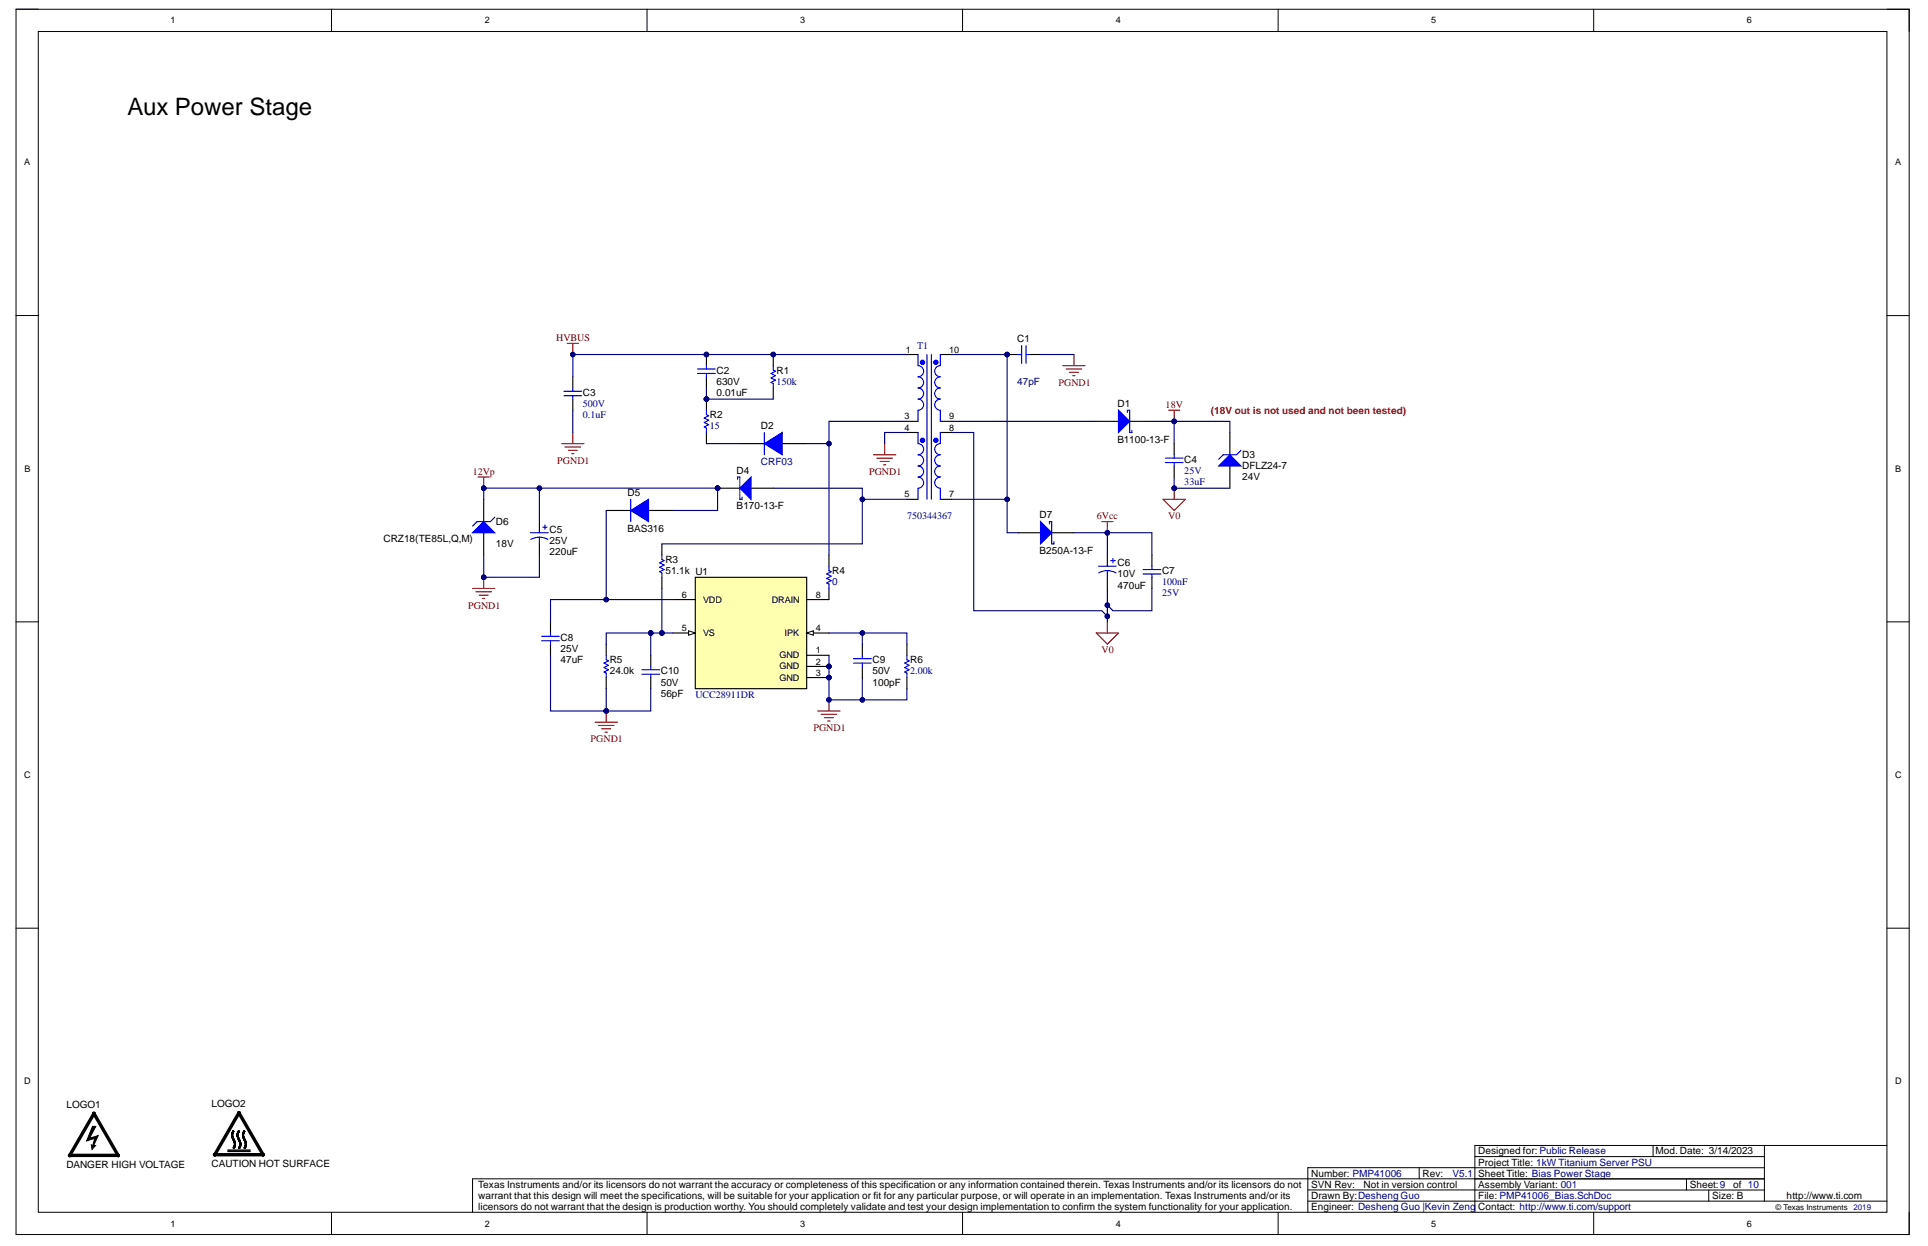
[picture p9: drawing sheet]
<svg xmlns="http://www.w3.org/2000/svg" width="432mm" height="279mm" viewBox="0 0 432 279" stroke-linecap="round" stroke-linejoin="round" font-family="sans-serif">
<defs><g id="words">
<text font-size="5.4" x="28.5" y="25.9">Aux Power Stage</text>
<g font-size="2.2" fill="#800000">
<text x="124.6" y="76.4">HVBUS</text>
<text x="237.1" y="86.4">PGND1</text>
<text x="261.1" y="91.4">18V</text>
<text x="105.9" y="106.4">12Vp</text>
<text x="124.8" y="103.9">PGND1</text>
<text x="194.6" y="106.4">PGND1</text>
<text x="245.7" y="116.3">6Vcc</text>
<text x="261.7" y="116.3">V0</text>
<text x="104.9" y="136.3">PGND1</text>
<text x="246.7" y="146.3">V0</text>
<text x="132.3" y="166.2">PGND1</text>
<text x="182.2" y="163.7">PGND1</text>
</g>
<g font-size="2.2">
<text x="227.8" y="76.7">C1</text>
<text x="160.5" y="83.7">C2</text>
<text x="173.9" y="83.7">R1</text>
<text x="130.6" y="88.7">C3</text>
<text x="160.5" y="86.2">630V</text>
<text x="160.5" y="88.7">0.01uF</text>
<text x="159" y="93.6">R2</text>
<text x="250.3" y="91.2">D1</text>
<text x="170.4" y="96.1">D2</text>
<text x="250.3" y="99.1">B1100-13-F</text>
<text x="165" y="106.1">D4</text>
<text x="265.2" y="103.6">C4</text>
<text x="278.2" y="107.6">24V</text>
<text x="278.2" y="102.6">D3</text>
<text x="278.2" y="105.1">DFLZ24-7</text>
<text x="140.5" y="111.1">D5</text>
<text x="111.1" y="117.6">D6</text>
<text x="123.1" y="119.3">C5</text>
<text x="140.5" y="119.1">BAS316</text>
<text x="165" y="114.1">B170-13-F</text>
<text x="232.8" y="116.1">D7</text>
<text x="85.9" y="121.3">CRZ18(TE85L,Q,M)</text>
<text x="111.1" y="122.6">18V</text>
<text x="123.1" y="121.8">25V</text>
<text x="123.1" y="124.3">220uF</text>
<text x="232.8" y="124.1">B250A-13-F</text>
<text x="149" y="128.6">51.1k U1</text>
<text x="149" y="126.1">R3</text>
<text x="186.4" y="128.6">R4</text>
<text x="250.3" y="129.3">10V</text>
<text x="250.3" y="131.8">470uF</text>
<text x="250.3" y="126.8">C6</text>
<text x="260.3" y="128.6">C7</text>
<text x="125.6" y="143.6">C8</text>
<text x="125.6" y="146">25V</text>
<text x="125.6" y="148.5">47uF</text>
<text x="136.6" y="148.5">R5</text>
<text x="195.4" y="148.5">C9</text>
<text x="203.9" y="148.5">R6</text>
<text x="136.6" y="151">24.0k</text>
<text x="148" y="153.5">50V</text>
<text x="148" y="151">C10</text>
<text x="195.4" y="151">50V</text>
<text x="195.4" y="153.5">100pF</text>
<text x="148" y="156">56pF</text>
<text x="14.9" y="248.1">LOGO1</text>
<text x="47.4" y="248">LOGO2</text>
<text x="14.9" y="261.5">DANGER HIGH VOLTAGE</text>
<text x="47.4" y="261.4">CAUTION HOT SURFACE</text>
<text x="293.7" y="263.5">Number: PMP41006</text>
<text x="318.6" y="263.5">Rev:</text>
<text x="331.1" y="263.5">Sheet Title: Bias Power Stage</text>
<text x="331.1" y="261">Project Title: 1kW Titanium Server PSU</text>
<text x="331.1" y="258.5">Designed for: Public Release</text>
<text x="370.7" y="258.5">Mod. Date: 3/14/2023</text>
<text x="107.1" y="266">Texas Instruments and/or its licensors do not warrant the accuracy or completeness of this specification or any information contained therein. Texas Instruments and/or its licensors do not</text>
<text x="107.1" y="268.5">warrant that this design will meet the specifications, will be suitable for your application or fit for any particular purpose, or will operate in an implementation. Texas Instruments and/or its</text>
<text x="293.7" y="268.5">Drawn By:Desheng Guo</text>
<text x="293.7" y="266">SVN Rev:</text>
<text x="305.4" y="266">Not in version control</text>
<text x="331.1" y="268.5">File: PMP41006_Bias.SchDoc</text>
<text x="331.1" y="266">Assembly Variant: 001</text>
<text x="378.5" y="266">Sheet:9</text>
<text x="383.5" y="268.5">Size: B</text>
<text x="388.2" y="266">of 10</text>
<text x="400.1" y="268.5">http://www.ti.com</text>
<text x="107.1" y="271">licensors do not warrant that the design is production worthy. You should completely validate and test your design implementation to confirm the system functionality for your application.</text>
<text x="293.7" y="271">Engineer: Desheng Guo |Kevin Zeng</text>
<text x="331.1" y="271">Contact: http://www.ti.com/support</text>
</g>
<g font-size="2.2" fill="#000080">
<text x="205.4" y="78.1">T1</text>
<text x="173.9" y="86.1">150k</text>
<text x="227.8" y="86.2">47pF</text>
<text x="130.6" y="91.1">500V</text>
<text x="130.6" y="93.6">0.1uF</text>
<text x="159" y="96.1">15</text>
<text x="170.4" y="104.1">CRF03</text>
<text x="265.2" y="106.1">25V</text>
<text x="265.2" y="108.6">33uF</text>
<text x="203.1" y="116.3">750344367</text>
<text x="186.4" y="131">0</text>
<text x="260.3" y="131">100nF</text>
<text x="260.3" y="133.5">25V</text>
<text x="203.9" y="151">2.00k</text>
<text x="155.7" y="156.2">UCC28911DR</text>
<text x="325.3" y="263.5">V5.1</text>
</g>
<text font-size="2.2" fill="#f00" x="271.2" y="92.6">(18V out is not used and not been tested)</text>
<g font-size="2">
<text x="38.2" y="5.2">1</text>
<text x="108.6" y="5.2">2</text>
<text x="179.2" y="5.2">3</text>
<text x="249.9" y="5.2">4</text>
<text x="320.5" y="5.2">5</text>
<text x="391.2" y="5.2">6</text>
<text x="5.4" y="37.1">A</text>
<text x="424.4" y="37.1">A</text>
<text x="202.9" y="79">1</text>
<text x="212.6" y="79">10</text>
<text x="202.6" y="93.9">3</text>
<text x="212.6" y="93.9">9</text>
<text x="202.6" y="96.4">4</text>
<text x="212.6" y="96.4">8</text>
<text x="5.5" y="105.6">B</text>
<text x="424.5" y="105.6">B</text>
<text x="202.6" y="111.4">5</text>
<text x="212.6" y="111.4">7</text>
<text x="152.7" y="133.8">6</text>
<text x="157.5" y="135">VDD</text>
<text x="172.8" y="135">DRAIN</text>
<text x="182.7" y="133.8">8</text>
<text x="152.7" y="141.4">5</text>
<text x="157.5" y="142.5">VS</text>
<text x="175.7" y="142.5">IPK</text>
<text x="182.7" y="141.4">4</text>
<text x="174.6" y="147.4">GND</text>
<text x="174.6" y="149.9">GND</text>
<text x="182.7" y="146.3">1</text>
<text x="182.7" y="148.8">2</text>
<text x="174.6" y="152.4">GND</text>
<text x="182.7" y="151.3">3</text>
<text x="5.4" y="174.3">C</text>
<text x="424.4" y="174.3">C</text>
<text x="5.4" y="242.9">D</text>
<text x="424.4" y="242.9">D</text>
<text x="38.2" y="274.7">1</text>
<text x="108.6" y="274.7">2</text>
<text x="179.2" y="274.7">3</text>
<text x="249.9" y="274.7">4</text>
<text x="320.5" y="274.7">5</text>
<text x="391.2" y="274.7">6</text>
</g>
<text font-size="1.8" x="397.7" y="271.1">© Texas Instruments</text>
<text font-size="1.8" fill="#000080" x="415.1" y="271.1">2019</text>
</g></defs>
<g fill="none" stroke="#000" stroke-width=".22">
<path d="M3.6 2.1h5M3.6 2.1h424v274.4h-424zM8.6 7.1h414v264.4h-414zM74.2 2.1v4.9M144.9 2.1v4.9M215.6 2.1v4.9M286.3 2.1v4.9M356.9 2.1v5M422.6 2.1h5v5M3.6 70.7h5M422.6 70.7h5M3.6 139.3h5"/>
<path d="M422.6 139.3h5M3.6 207.9h5M422.6 207.9h5M20.7 252.3h.8l-1.4 2.6 1.9-.6-1.1 2.4 .5-.1-.8 .8-.1-1 .3 .2 .4-1.7-1.8 .6zM330.3 259h64.9M370.2 256.5v2.5M395.2 256.5v12.5M422.6 256.5h-92.3v15M74.2 271.5v5M144.9 271.5v5M215.6 271.5v5M286.3 271.5v5"/>
<path d="M292.9 269h129.7M292.9 266.5h102.3M317.8 261.5v2.5M356.9 271.5v5M377.7 264v2.5M382.7 266.5v2.5M395.2 264h-289.4v7.5M395.2 261.5h-102.3v10M427.6 271.5v5"/>
<circle cx="15.6" cy="258.8" r=".31"/>
<circle cx="21" cy="249.4" r=".31"/>
<circle cx="26.5" cy="258.8" r=".31"/>
<circle cx="48.1" cy="258.6" r=".31"/>
<circle cx="53.5" cy="249.2" r=".31"/>
<circle cx="58.9" cy="258.6" r=".31"/>
</g>
<path d="M21 249.4l5.4 9.4h-10.8zM53.5 249.2l5.4 9.4h-10.8z" fill="none" stroke="#000" stroke-width=".76"/>
<g fill="#000">
<circle cx="15.6" cy="258.8" r=".31"/>
<circle cx="21" cy="249.4" r=".31"/>
<circle cx="26.5" cy="258.8" r=".31"/>
<circle cx="48.1" cy="258.6" r=".31"/>
<circle cx="53.5" cy="249.2" r=".31"/>
<circle cx="58.9" cy="258.6" r=".31"/>
</g>
<path d="M20.7 252.3h.8l-1.4 2.6 1.9-.6-1.1 2.4 .5-.1-.8 .8-.1-1 .3 .2 .4-1.7-1.8 .6z" fill-rule="evenodd" fill="#000"/>
<g fill="none" stroke="#000" stroke-width=".25">
<path d="M51.1 257.5h4.9v.4h-4.9zM51.3 257.7h4.5M51.9 254.5h.1M51.9 254h.1M51.9 253.8h.1M51.9 254.7h.1M52 253.6h.1M52 254.8h.1M52 254.9h.1M52.1 253.5h.1M52.1 255h.1M52.1 253.9h.1"/>
<path d="M52.1 254.5h.1M52.1 255.1h.1M52.2 253.3l.1 .1-.2 .6v.6l.6 1.4v.5l-.3 .6h-.2l.3-1.1-.6-1.4v-.8l.4-.5M52.2 253.8h.1M52.2 254.7h.1M52.2 255.2h.1M52.2 253.7h.1M52.2 255.3h.1M52.2 253.6h.1M52.2 254.9h.1M52.2 255.4h.1M52.2 257.1h.1"/>
<path d="M52.3 255h.1M52.3 255.5h.1M52.3 253.4h.1M52.3 255.1h.1M52.3 255.6h.1M52.3 256.9h.1M52.4 257.1v.1M52.4 255.2h.1M52.4 255.7h.1M52.4 256.8h.1M52.4 257.2h.1M52.4 255.3h.1"/>
<path d="M52.4 257.1h.1M52.4 256.7h.1M52.4 255.8h.1M52.5 255.4h.1M52.5 256.6h.1M52.5 255.9h.1M52.5 257h.1M52.6 255.6h.1M52.6 256.9h.1M52.6 255.7h.1M52.6 256.8h.1M52.7 255.9h.1"/>
<path d="M52.7 256.6h.1M52.7 256.2h.1M52.7 256.3h.1M53.1 254.5h.1M53.1 254h.1M53.1 253.8h.1M53.1 254.6h.1M53.2 253.7h.1M53.2 254.7h.1M53.2 253.6h.1M53.2 254.9h.1M53.3 253.5h.1"/>
<path d="M53.3 255h.1M53.3 253.9h.1M53.3 254.5h.1M53.3 255.1h.1M53.4 253.8h.1M53.4 254.6h.1M53.4 255.2h.1M53.4 253.4h-.1M53.4 253.7h.1M53.4 254.7h.1M53.4 255.3h.1M53.4 253.3h.1"/>
<path d="M53.5 253.6h.1M53.5 254.9h.1M53.5 255.4h.1M53.5 257.1h.1M53.5 255h.1M53.6 253.4h.1M53.6 253.3l-.3 1.1 .7 1.8-.4 1M53.6 255.1h.1M53.6 255.6h.1M53.6 256.9h.1M53.6 257.1v.1M53.6 253.4l-.2-.1-.2 .5v.9l.5 1.3-.2 1.1h.2"/>
<path d="M53.6 255.7h.1M53.6 256.8h.1M53.6 257.2h.1M53.6 255.3h.1M53.6 255.8h.1M53.6 256.7h.1M53.7 255.4h.1M53.7 256.6h.1M53.7 255.9h.1M53.7 257h.1M53.8 255.6h.1M53.8 256.9h.1"/>
<path d="M53.8 255.7h.1M53.8 256.8h.1M53.9 255.8h.1M53.9 256.7h.1M53.9 256h.1M53.9 256.5h.1M54.4 253.8h.1M54.4 254.5h.1M54.4 253.7h.1M54.4 254.7h.1M54.5 253.6h.1M54.5 254.9h.1"/>
<path d="M54.5 253.5h.1M54.5 255h.1M54.5 253.4h.1M54.5 254h.1M54.5 254.3h.1M54.5 255.1h.1M54.6 253.8h.1M54.6 254.6h.1M54.6 255.2h.1M54.6 253.7h.1M54.6 255.3h.1M54.6 253.3h.1"/>
<path d="M54.7 253.6h.1M54.7 254.9h.1M54.7 255.4h.1M54.7 257.1h.1M54.7 255h.1M54.8 253.4h.1M54.8 255.1h.1M54.8 255.6h.1M54.8 256.9h.1M54.8 257.1l.3-.4v-.8l-.5-1.4v-.6l.2-.5-.2-.1-.3 .7v.5l.7 1.5-.3 1.1 .2 .1M54.8 256.8h.1M54.9 255.3h.1"/>
<path d="M54.9 255.8h.1M54.9 256.7h.1M54.9 255.4h.1M54.9 256.6h.1M54.9 255.9h.1M55 257h.1M55 255.5h.1M55 256.9h.1M55 255.6h.1M55.1 255.8h.1M55.1 256.7h.1M55.1 256h.1"/>
<path d="M55.1 256.5h.1M55.2 256.2h.1M55.2 256.4h.1"/>
</g>
<circle cx="185.7" cy="149.3" r=".5" fill="#000080"/>
<circle cx="185.7" cy="149.3" r=".5" fill="none" stroke="#000080" stroke-width=".22"/>
<circle cx="185.7" cy="151.7" r=".5" fill="#000080"/>
<circle cx="185.7" cy="151.7" r=".5" fill="none" stroke="#000080" stroke-width=".22"/>
<path d="M155.7 129.3h25v24.9h-25z" fill-rule="evenodd" fill="#ffffb0"/>
<path d="M155.7 129.3h25v24.9h-25zM180.7 146.8h5M180.7 149.3h5" fill="none" stroke="#000" stroke-width=".25"/>
<circle cx="185.7" cy="149.3" r=".5" fill="#000080"/>
<circle cx="185.7" cy="149.3" r=".5" fill="none" stroke="#000080" stroke-width=".22"/>
<path d="M180.7 151.7h5" fill="none" stroke="#000" stroke-width=".25"/>
<circle cx="185.7" cy="151.7" r=".5" fill="#000080"/>
<circle cx="185.7" cy="151.7" r=".5" fill="none" stroke="#000080" stroke-width=".22"/>
<path d="M180.7 141.8h5" fill="none" stroke="#000" stroke-width=".25"/>
<path d="M180.7 141.8l1.5-.5v1z" fill="#f8fcff"/>
<path d="M180.7 141.8l1.5-.5v1z" fill="none" stroke="#000" stroke-width=".22"/>
<path d="M150.7 141.8h5" fill="none" stroke="#000" stroke-width=".25"/>
<path d="M154.2 141.3l1.5 .5-1.5 .5z" fill="#f8fcff"/>
<path d="M154.2 141.3l1.5 .5-1.5 .5z" fill="none" stroke="#000" stroke-width=".22"/>
<path d="M203.1 79.4h2.5M210.6 79.4h2.5M203.1 94.4h2.5M203.1 96.9h2.5M210.6 94.4h2.5M210.6 96.9h2.5M203.1 111.8h2.5M210.6 111.8h2.5M150.7 134.3h5M180.7 134.3h5" fill="none" stroke="#000" stroke-width=".25"/>
<path d="M205.6 79.4v2.5a1.25 1.25 0 0 1 1.3 1.2 1.25 1.25 0 0 1-1.3 1.3 1.25 1.25 0 0 1 1.3 1.2 1.25 1.25 0 0 1-1.3 1.3 1.25 1.25 0 0 1 1.3 1.2 1.25 1.25 0 0 1-1.3 1.3 1.25 1.25 0 0 1 1.3 1.2 1.25 1.25 0 0 1-1.3 1.3v2.5M207.6 79.4v32.4M208.6 79.4v32.4M210.6 79.4v2.5a1.25 1.25 0 0 0-1.3 1.2 1.25 1.25 0 0 0 1.3 1.3 1.25 1.25 0 0 0-1.3 1.2 1.25 1.25 0 0 0 1.3 1.3 1.25 1.25 0 0 0-1.3 1.2 1.25 1.25 0 0 0 1.3 1.3 1.25 1.25 0 0 0-1.3 1.2 1.25 1.25 0 0 0 1.3 1.3v2.5M205.6 96.9v2.5a1.25 1.25 0 0 1 1.3 1.2 1.25 1.25 0 0 1-1.3 1.2 1.25 1.25 0 0 1 1.3 1.3 1.25 1.25 0 0 1-1.3 1.3 1.25 1.25 0 0 1 1.3 1.2 1.25 1.25 0 0 1-1.3 1.2 1.25 1.25 0 0 1 1.3 1.3 1.25 1.25 0 0 1-1.3 1.2v2.5M210.6 96.9v2.5a1.25 1.25 0 0 0-1.3 1.2 1.25 1.25 0 0 0 1.3 1.2 1.25 1.25 0 0 0-1.3 1.3 1.25 1.25 0 0 0 1.3 1.3 1.25 1.25 0 0 0-1.3 1.2 1.25 1.25 0 0 0 1.3 1.2 1.25 1.25 0 0 0-1.3 1.3 1.25 1.25 0 0 0 1.3 1.2v2.5" fill="none" stroke="#00f" stroke-width=".25"/>
<circle cx="206.6" cy="81.1" r=".5" fill="#00f"/>
<circle cx="206.6" cy="81.1" r=".5" fill="none" stroke="#00f" stroke-width=".22"/>
<circle cx="209.6" cy="81.1" r=".5" fill="#00f"/>
<circle cx="209.6" cy="81.1" r=".5" fill="none" stroke="#00f" stroke-width=".22"/>
<circle cx="206.6" cy="98.6" r=".5" fill="#00f"/>
<circle cx="206.6" cy="98.6" r=".5" fill="none" stroke="#00f" stroke-width=".22"/>
<circle cx="209.6" cy="98.6" r=".5" fill="#00f"/>
<circle cx="209.6" cy="98.6" r=".5" fill="none" stroke="#00f" stroke-width=".22"/>
<path d="M183.2 159.2h4.9M183.9 160h3.5M185.7 156.7v2.5M184.7 160.7h1.9M185.4 161.5h.5" fill="none" stroke="#800000" stroke-width=".25"/>
<circle cx="185.7" cy="156.7" r=".5" fill="#000080"/>
<circle cx="185.7" cy="156.7" r=".5" fill="none" stroke="#000080" stroke-width=".22"/>
<path d="M198.1 99.4v2.4M195.6 101.8h5M196.4 102.6h3.5M197.1 103.3h2M197.9 104.1h.5M135.8 159.2v2.5M133.3 161.7h5M134 162.5h3.5M134.8 163.2h2M135.5 164h.5" fill="none" stroke="#800000" stroke-width=".25"/>
<circle cx="135.8" cy="159.2" r=".5" fill="#000080"/>
<circle cx="135.8" cy="159.2" r=".5" fill="none" stroke="#000080" stroke-width=".22"/>
<path d="M228.1 119.3h4.9M235.5 119.3h5" fill="none" stroke="#000" stroke-width=".25"/>
<path d="M233 116.8l2.5 2.5-2.5 2.5z" fill="#00f"/>
<path d="M233 116.8l2.5 2.5-2.5 2.5zM235 117.3v-.5h.5v5h.5v-.5" fill="none" stroke="#00f" stroke-width=".25"/>
<path d="M245.5 94.4h5M253 94.4h5" fill="none" stroke="#000" stroke-width=".25"/>
<path d="M250.5 91.9l2.5 2.5-2.5 2.5z" fill="#00f"/>
<path d="M250.5 91.9l2.5 2.5-2.5 2.5zM252.5 92.4v-.5h.5v5h.5v-.5" fill="none" stroke="#00f" stroke-width=".25"/>
<path d="M260.5 111.8h5l-2.5 2.5zM263 109.3v2.5" fill="none" stroke="#800000" stroke-width=".25"/>
<circle cx="263" cy="109.3" r=".5" fill="#000080"/>
<circle cx="263" cy="109.3" r=".5" fill="none" stroke="#000080" stroke-width=".22"/>
<path d="M125.8 99.4h5M128.3 96.9v2.5M126.5 100.1h3.5M127.3 100.8h2M128 101.6h.5" fill="none" stroke="#800000" stroke-width=".25"/>
<circle cx="173.2" cy="79.4" r=".5" fill="#000080"/>
<circle cx="173.2" cy="79.4" r=".5" fill="none" stroke="#000080" stroke-width=".22"/>
<path d="M173.2 79.4v2.5" fill="none" stroke="#000" stroke-width=".25"/>
<circle cx="173.2" cy="79.4" r=".5" fill="#000080"/>
<circle cx="173.2" cy="79.4" r=".5" fill="none" stroke="#000080" stroke-width=".22"/>
<path d="M173.2 86.9v2.5M258 124.3v2.5M258 129.3v2.5" fill="none" stroke="#000" stroke-width=".25"/>
<path d="M173.2 81.9v1l.5 .2-1 .5 1 .5-1 .5 1 .5-1 .5 .5 .3v1M256 127.6h4M256 128.5h4M258 126.8v.8M258 128.5v.8" fill="none" stroke="#00f" stroke-width=".25"/>
<path d="M261.7 91.9h2.5M263 91.9v2.5M248 139.3v2.5M245.5 141.8h5l-2.5 2.5z" fill="none" stroke="#800000" stroke-width=".25"/>
<circle cx="263" cy="94.4" r=".5" fill="#000080"/>
<circle cx="263" cy="94.4" r=".5" fill="none" stroke="#000080" stroke-width=".22"/>
<path d="M246.8 116.8h2.5M248 116.8v2.5" fill="none" stroke="#800000" stroke-width=".25"/>
<circle cx="248" cy="119.3" r=".5" fill="#000080"/>
<circle cx="248" cy="119.3" r=".5" fill="none" stroke="#000080" stroke-width=".22"/>
<path d="M128.3 84.4v2.5M128.3 89.4v2.5M263 99.4v2.4M263 104.4v2.4" fill="none" stroke="#000" stroke-width=".25"/>
<path d="M126.3 87.6h4M126.3 88.6h4M128.3 86.9v.7M128.3 88.6v.8M261 102.6h4M261 103.6h4M263 101.8v.8M263 103.6v.8" fill="none" stroke="#00f" stroke-width=".25"/>
<circle cx="160.7" cy="109.3" r=".5" fill="#000080"/>
<circle cx="160.7" cy="109.3" r=".5" fill="none" stroke="#000080" stroke-width=".22"/>
<path d="M160.7 109.3h5M168.2 109.3h5" fill="none" stroke="#000" stroke-width=".25"/>
<circle cx="160.7" cy="109.3" r=".5" fill="#000080"/>
<circle cx="160.7" cy="109.3" r=".5" fill="none" stroke="#000080" stroke-width=".22"/>
<path d="M168.2 106.8v5l-2.5-2.5z" fill="#00f"/>
<path d="M165.2 107.3v-.5h.5v5h.5v-.5M168.2 106.8v5l-2.5-2.5z" fill="none" stroke="#00f" stroke-width=".25"/>
<path d="M107.1 106.8h2.5M108.3 106.8v2.5" fill="none" stroke="#800000" stroke-width=".25"/>
<circle cx="108.3" cy="109.3" r=".5" fill="#000080"/>
<circle cx="108.3" cy="109.3" r=".5" fill="none" stroke="#000080" stroke-width=".22"/>
<path d="M105.8 131.8h5M106.6 132.5h3.5M107.3 133.3h2M108.1 134h.5M108.3 129.3v2.5" fill="none" stroke="#800000" stroke-width=".25"/>
<circle cx="108.3" cy="129.3" r=".5" fill="#000080"/>
<circle cx="108.3" cy="129.3" r=".5" fill="none" stroke="#000080" stroke-width=".22"/>
<path d="M127 76.9h2.5M128.3 76.9v2.5" fill="none" stroke="#800000" stroke-width=".25"/>
<circle cx="128.3" cy="79.4" r=".5" fill="#000080"/>
<circle cx="128.3" cy="79.4" r=".5" fill="none" stroke="#000080" stroke-width=".22"/>
<path d="M165.7 99.4h15" fill="none" stroke="#000" stroke-width=".25"/>
<path d="M171.2 99.4l4-2.5v4.9z" fill="#00f"/>
<path d="M171.2 99.4l4-2.5v4.9zM171.2 96.9v4.9" fill="none" stroke="#00f" stroke-width=".25"/>
<circle cx="158.2" cy="89.4" r=".5" fill="#000080"/>
<circle cx="158.2" cy="89.4" r=".5" fill="none" stroke="#000080" stroke-width=".22"/>
<path d="M158.2 89.4v2.5" fill="none" stroke="#000" stroke-width=".25"/>
<circle cx="158.2" cy="89.4" r=".5" fill="#000080"/>
<circle cx="158.2" cy="89.4" r=".5" fill="none" stroke="#000080" stroke-width=".22"/>
<path d="M158.2 96.9v2.5M135.8 114.3h14.9" fill="none" stroke="#000" stroke-width=".25"/>
<path d="M158.2 91.9v1l.5 .2-1 .5 1 .5-1 .5 1 .5-1 .5 .5 .3v1" fill="none" stroke="#00f" stroke-width=".25"/>
<path d="M141.3 114.3l3.9-2.5v5z" fill="#00f"/>
<g fill="none" stroke="#00f" stroke-width=".25">
<path d="M141.3 114.3l3.9-2.5v5zM141.3 111.8v5M148.2 124.3v1l.5 .2-1 .5 1 .5-1 .5 1 .5-1 .5 .5 .3v1M121.3 142.5h4M121.3 143.5h4M123.3 141.8v.7M123.3 143.5v.8M135.8 146.8v.9l.5 .3-1 .5 1 .5-1 .5 1 .5-1 .5 .5 .2v1M143.7 150h4M143.7 151h4M145.7 149.3v.7M145.7 151v.7"/>
<path d="M191.1 147.5h4M191.1 148.5h4M193.1 146.8v.7M193.1 148.5v.8"/>
</g>
<path d="M123.3 139.3v2.5M148.2 121.8v2.5M148.2 129.3v2.5M123.3 144.3v2.5M135.8 144.3v2.5M135.8 151.7v2.5M145.7 146.8v2.5M145.7 151.7v2.5M193.1 144.3v2.5M193.1 149.3v2.4" fill="none" stroke="#000" stroke-width=".25"/>
<circle cx="158.2" cy="79.4" r=".5" fill="#000080"/>
<circle cx="158.2" cy="79.4" r=".5" fill="none" stroke="#000080" stroke-width=".22"/>
<path d="M158.2 79.4v2.5" fill="none" stroke="#000" stroke-width=".25"/>
<circle cx="158.2" cy="79.4" r=".5" fill="#000080"/>
<circle cx="158.2" cy="79.4" r=".5" fill="none" stroke="#000080" stroke-width=".22"/>
<path d="M158.2 84.4v2.5M275.4 96.9v4.9M275.4 104.4v4.9" fill="none" stroke="#000" stroke-width=".25"/>
<path d="M156.2 82.6h4M156.2 83.6h4M158.2 81.9v.7M158.2 83.6v.8" fill="none" stroke="#00f" stroke-width=".25"/>
<path d="M275.4 101.8l2.5 2.6h-4.9z" fill="#00f"/>
<path d="M275.4 101.8l2.5 2.6h-4.9zM277.9 100.9l-1 .9h-3l-.9 1" fill="none" stroke="#00f" stroke-width=".25"/>
<path d="M108.3 111.8v5M108.3 119.3v5" fill="none" stroke="#000" stroke-width=".25"/>
<path d="M105.8 119.3l2.5-2.5 2.5 2.5z" fill="#00f"/>
<g fill="none" stroke="#00f" stroke-width=".25">
<path d="M105.8 119.3l2.5-2.5 2.5 2.5zM110.8 115.8l-1 1h-3l-1 1M118.8 119.3h4M121.6 118.1h1M122 117.6v1M120.8 120.3l.8 .1 1.1 .4M120.8 120.3l-.8 .1-1.1 .4M120.8 120.3v1.5M246 126.8h4M248 127.8l.8 .1 1.1 .4M248 127.8l-.8 .1-1.1 .4M248 127.8v1.5"/>
<path d="M248.8 125.6h1M249.3 125v1.1"/>
</g>
<path d="M120.8 116.8v2.5M120.8 121.8v2.5M248 124.3v2.5M248 129.3v2.5" fill="none" stroke="#000" stroke-width=".25"/>
<circle cx="225.6" cy="79.4" r=".5" fill="#000080"/>
<circle cx="225.6" cy="79.4" r=".5" fill="none" stroke="#000080" stroke-width=".22"/>
<path d="M225.6 79.4h2.5" fill="none" stroke="#000" stroke-width=".25"/>
<circle cx="225.6" cy="79.4" r=".5" fill="#000080"/>
<circle cx="225.6" cy="79.4" r=".5" fill="none" stroke="#000080" stroke-width=".22"/>
<path d="M230.5 79.4h2.5M185.7 124.3v2.5M185.7 131.8v2.5" fill="none" stroke="#000" stroke-width=".25"/>
<path d="M228.1 79.4h.7M228.8 77.4v4M229.8 79.4h.7M229.8 77.4v4M185.7 126.8v1l.5 .2-1 .5 1 .5-1 .5 1 .5-1 .5 .5 .3v1" fill="none" stroke="#00f" stroke-width=".25"/>
<path d="M240.5 79.4v2.5M238 81.9h5M238.8 82.6h3.5M239.5 83.4h2M240.3 84.1h.5" fill="none" stroke="#800000" stroke-width=".25"/>
<path d="M213.1 94.4h32.4M258 94.4h5v5" fill="none" stroke="#000080" stroke-width=".25"/>
<circle cx="263" cy="94.4" r=".5" fill="#000080"/>
<circle cx="263" cy="94.4" r=".5" fill="none" stroke="#000080" stroke-width=".22"/>
<path d="M128.3 91.9v5M158.2 86.9v2.5" fill="none" stroke="#000080" stroke-width=".25"/>
<circle cx="158.2" cy="89.4" r=".5" fill="#000080"/>
<circle cx="158.2" cy="89.4" r=".5" fill="none" stroke="#000080" stroke-width=".22"/>
<path d="M158.2 89.4h15" fill="none" stroke="#000080" stroke-width=".25"/>
<circle cx="158.2" cy="89.4" r=".5" fill="#000080"/>
<circle cx="158.2" cy="89.4" r=".5" fill="none" stroke="#000080" stroke-width=".22"/>
<path d="M263 109.3h12.4" fill="none" stroke="#000080" stroke-width=".25"/>
<circle cx="263" cy="109.3" r=".5" fill="#000080"/>
<circle cx="263" cy="109.3" r=".5" fill="none" stroke="#000080" stroke-width=".22"/>
<path d="M158.2 99.4h7.5M145.7 141.8h2.5" fill="none" stroke="#000080" stroke-width=".25"/>
<circle cx="148.2" cy="141.8" r=".5" fill="#000080"/>
<circle cx="148.2" cy="141.8" r=".5" fill="none" stroke="#000080" stroke-width=".22"/>
<circle cx="145.7" cy="141.8" r=".5" fill="#000080"/>
<circle cx="145.7" cy="141.8" r=".5" fill="none" stroke="#000080" stroke-width=".22"/>
<path d="M135.8 134.3h14.9" fill="none" stroke="#000080" stroke-width=".25"/>
<circle cx="135.8" cy="134.3" r=".5" fill="#000080"/>
<circle cx="135.8" cy="134.3" r=".5" fill="none" stroke="#000080" stroke-width=".22"/>
<path d="M135.8 114.3v20h-12.5v5" fill="none" stroke="#000080" stroke-width=".25"/>
<circle cx="135.8" cy="134.3" r=".5" fill="#000080"/>
<circle cx="135.8" cy="134.3" r=".5" fill="none" stroke="#000080" stroke-width=".22"/>
<path d="M123.3 146.8v12.4h12.5" fill="none" stroke="#000080" stroke-width=".25"/>
<circle cx="135.8" cy="159.2" r=".5" fill="#000080"/>
<circle cx="135.8" cy="159.2" r=".5" fill="none" stroke="#000080" stroke-width=".22"/>
<path d="M108.3 109.3h52.4" fill="none" stroke="#000080" stroke-width=".25"/>
<circle cx="160.7" cy="109.3" r=".5" fill="#000080"/>
<circle cx="160.7" cy="109.3" r=".5" fill="none" stroke="#000080" stroke-width=".22"/>
<circle cx="120.8" cy="109.3" r=".5" fill="#000080"/>
<circle cx="120.8" cy="109.3" r=".5" fill="none" stroke="#000080" stroke-width=".22"/>
<circle cx="108.3" cy="109.3" r=".5" fill="#000080"/>
<circle cx="108.3" cy="109.3" r=".5" fill="none" stroke="#000080" stroke-width=".22"/>
<path d="M120.8 109.3v7.5" fill="none" stroke="#000080" stroke-width=".25"/>
<circle cx="120.8" cy="109.3" r=".5" fill="#000080"/>
<circle cx="120.8" cy="109.3" r=".5" fill="none" stroke="#000080" stroke-width=".22"/>
<path d="M213.1 79.4h12.5v32.4" fill="none" stroke="#000080" stroke-width=".25"/>
<circle cx="225.6" cy="79.4" r=".5" fill="#000080"/>
<circle cx="225.6" cy="79.4" r=".5" fill="none" stroke="#000080" stroke-width=".22"/>
<circle cx="225.6" cy="111.8" r=".5" fill="#000080"/>
<circle cx="225.6" cy="111.8" r=".5" fill="none" stroke="#000080" stroke-width=".22"/>
<path d="M248 131.8v6.2" fill="none" stroke="#000080" stroke-width=".25"/>
<circle cx="248" cy="138" r=".5" fill="#000080"/>
<circle cx="248" cy="138" r=".5" fill="none" stroke="#000080" stroke-width=".22"/>
<circle cx="248" cy="135.5" r=".5" fill="#000080"/>
<circle cx="248" cy="135.5" r=".5" fill="none" stroke="#000080" stroke-width=".22"/>
<path d="M248 119.3v5" fill="none" stroke="#000080" stroke-width=".25"/>
<circle cx="248" cy="119.3" r=".5" fill="#000080"/>
<circle cx="248" cy="119.3" r=".5" fill="none" stroke="#000080" stroke-width=".22"/>
<path d="M108.3 109.3v2.5" fill="none" stroke="#000080" stroke-width=".25"/>
<circle cx="108.3" cy="109.3" r=".5" fill="#000080"/>
<circle cx="108.3" cy="109.3" r=".5" fill="none" stroke="#000080" stroke-width=".22"/>
<path d="M108.3 124.3v5" fill="none" stroke="#000080" stroke-width=".25"/>
<circle cx="108.3" cy="129.3" r=".5" fill="#000080"/>
<circle cx="108.3" cy="129.3" r=".5" fill="none" stroke="#000080" stroke-width=".22"/>
<path d="M263 94.4h12.4v2.5" fill="none" stroke="#000080" stroke-width=".25"/>
<circle cx="263" cy="94.4" r=".5" fill="#000080"/>
<circle cx="263" cy="94.4" r=".5" fill="none" stroke="#000080" stroke-width=".22"/>
<path d="M120.8 124.3v5h-12.5" fill="none" stroke="#000080" stroke-width=".25"/>
<circle cx="108.3" cy="129.3" r=".5" fill="#000080"/>
<circle cx="108.3" cy="129.3" r=".5" fill="none" stroke="#000080" stroke-width=".22"/>
<path d="M145.7 141.8v5" fill="none" stroke="#000080" stroke-width=".25"/>
<circle cx="145.7" cy="141.8" r=".5" fill="#000080"/>
<circle cx="145.7" cy="141.8" r=".5" fill="none" stroke="#000080" stroke-width=".22"/>
<path d="M135.8 154.2v5h9.9v-5" fill="none" stroke="#000080" stroke-width=".25"/>
<circle cx="135.8" cy="159.2" r=".5" fill="#000080"/>
<circle cx="135.8" cy="159.2" r=".5" fill="none" stroke="#000080" stroke-width=".22"/>
<path d="M193.1 151.7v5" fill="none" stroke="#000080" stroke-width=".25"/>
<circle cx="193.1" cy="156.7" r=".5" fill="#000080"/>
<circle cx="193.1" cy="156.7" r=".5" fill="none" stroke="#000080" stroke-width=".22"/>
<path d="M193.1 141.8v2.5" fill="none" stroke="#000080" stroke-width=".25"/>
<circle cx="193.1" cy="141.8" r=".5" fill="#000080"/>
<circle cx="193.1" cy="141.8" r=".5" fill="none" stroke="#000080" stroke-width=".22"/>
<path d="M185.7 146.8v9.9h17.4v-2.5" fill="none" stroke="#000080" stroke-width=".25"/>
<circle cx="185.7" cy="149.3" r=".5" fill="#000080"/>
<circle cx="185.7" cy="149.3" r=".5" fill="none" stroke="#000080" stroke-width=".22"/>
<circle cx="185.7" cy="151.7" r=".5" fill="#000080"/>
<circle cx="185.7" cy="151.7" r=".5" fill="none" stroke="#000080" stroke-width=".22"/>
<circle cx="185.7" cy="156.7" r=".5" fill="#000080"/>
<circle cx="185.7" cy="156.7" r=".5" fill="none" stroke="#000080" stroke-width=".22"/>
<circle cx="193.1" cy="156.7" r=".5" fill="#000080"/>
<circle cx="193.1" cy="156.7" r=".5" fill="none" stroke="#000080" stroke-width=".22"/>
<path d="M185.7 141.8h17.4v2.5" fill="none" stroke="#000080" stroke-width=".25"/>
<circle cx="193.1" cy="141.8" r=".5" fill="#000080"/>
<circle cx="193.1" cy="141.8" r=".5" fill="none" stroke="#000080" stroke-width=".22"/>
<path d="M148.2 141.8h2.5" fill="none" stroke="#000080" stroke-width=".25"/>
<circle cx="148.2" cy="141.8" r=".5" fill="#000080"/>
<circle cx="148.2" cy="141.8" r=".5" fill="none" stroke="#000080" stroke-width=".22"/>
<path d="M145.7 141.8h-9.9v2.5" fill="none" stroke="#000080" stroke-width=".25"/>
<circle cx="145.7" cy="141.8" r=".5" fill="#000080"/>
<circle cx="145.7" cy="141.8" r=".5" fill="none" stroke="#000080" stroke-width=".22"/>
<path d="M148.2 131.8v10" fill="none" stroke="#000080" stroke-width=".25"/>
<circle cx="148.2" cy="141.8" r=".5" fill="#000080"/>
<circle cx="148.2" cy="141.8" r=".5" fill="none" stroke="#000080" stroke-width=".22"/>
<path d="M258 131.8v5h-8.7l-1.3-1.3" fill="none" stroke="#000080" stroke-width=".25"/>
<circle cx="248" cy="135.5" r=".5" fill="#000080"/>
<circle cx="248" cy="135.5" r=".5" fill="none" stroke="#000080" stroke-width=".22"/>
<path d="M213.1 96.9h5v39.9h28.7l1.2 1.2v1.3" fill="none" stroke="#000080" stroke-width=".25"/>
<circle cx="248" cy="138" r=".5" fill="#000080"/>
<circle cx="248" cy="138" r=".5" fill="none" stroke="#000080" stroke-width=".22"/>
<path d="M240.5 119.3h17.5v5" fill="none" stroke="#000080" stroke-width=".25"/>
<circle cx="248" cy="119.3" r=".5" fill="#000080"/>
<circle cx="248" cy="119.3" r=".5" fill="none" stroke="#000080" stroke-width=".22"/>
<path d="M160.7 109.3v5h-10" fill="none" stroke="#000080" stroke-width=".25"/>
<circle cx="160.7" cy="109.3" r=".5" fill="#000080"/>
<circle cx="160.7" cy="109.3" r=".5" fill="none" stroke="#000080" stroke-width=".22"/>
<path d="M203.1 96.9h-5v2.5M193.1 111.8h10" fill="none" stroke="#000080" stroke-width=".25"/>
<circle cx="193.1" cy="111.8" r=".5" fill="#000080"/>
<circle cx="193.1" cy="111.8" r=".5" fill="none" stroke="#000080" stroke-width=".22"/>
<path d="M173.2 109.3h19.9v12.5h-44.9" fill="none" stroke="#000080" stroke-width=".25"/>
<circle cx="193.1" cy="111.8" r=".5" fill="#000080"/>
<circle cx="193.1" cy="111.8" r=".5" fill="none" stroke="#000080" stroke-width=".22"/>
<path d="M213.1 111.8h12.5v7.5h2.5" fill="none" stroke="#000080" stroke-width=".25"/>
<circle cx="225.6" cy="111.8" r=".5" fill="#000080"/>
<circle cx="225.6" cy="111.8" r=".5" fill="none" stroke="#000080" stroke-width=".22"/>
<path d="M263 106.8v2.5" fill="none" stroke="#000080" stroke-width=".25"/>
<circle cx="263" cy="109.3" r=".5" fill="#000080"/>
<circle cx="263" cy="109.3" r=".5" fill="none" stroke="#000080" stroke-width=".22"/>
<path d="M203.1 79.4h-74.8v5" fill="none" stroke="#000080" stroke-width=".25"/>
<circle cx="173.2" cy="79.4" r=".5" fill="#000080"/>
<circle cx="173.2" cy="79.4" r=".5" fill="none" stroke="#000080" stroke-width=".22"/>
<circle cx="158.2" cy="79.4" r=".5" fill="#000080"/>
<circle cx="158.2" cy="79.4" r=".5" fill="none" stroke="#000080" stroke-width=".22"/>
<circle cx="128.3" cy="79.4" r=".5" fill="#000080"/>
<circle cx="128.3" cy="79.4" r=".5" fill="none" stroke="#000080" stroke-width=".22"/>
<path d="M180.7 99.4h5" fill="none" stroke="#000080" stroke-width=".25"/>
<circle cx="185.7" cy="99.4" r=".5" fill="#000080"/>
<circle cx="185.7" cy="99.4" r=".5" fill="none" stroke="#000080" stroke-width=".22"/>
<path d="M233 79.4h7.5M203.1 94.4h-17.4v29.9" fill="none" stroke="#000080" stroke-width=".25"/>
<circle cx="185.7" cy="99.4" r=".5" fill="#000080"/>
<circle cx="185.7" cy="99.4" r=".5" fill="none" stroke="#000080" stroke-width=".22"/>
<path d="M203.1 144.3v2.5M203.1 151.7v2.5" fill="none" stroke="#000" stroke-width=".25"/>
<path d="M203.1 146.8v.9l.5 .3-1 .5 1 .5-1 .5 1 .5-1 .5 .5 .3v.9" fill="none" stroke="#00f" stroke-width=".25"/>
<use href="#words"/>
</svg>
